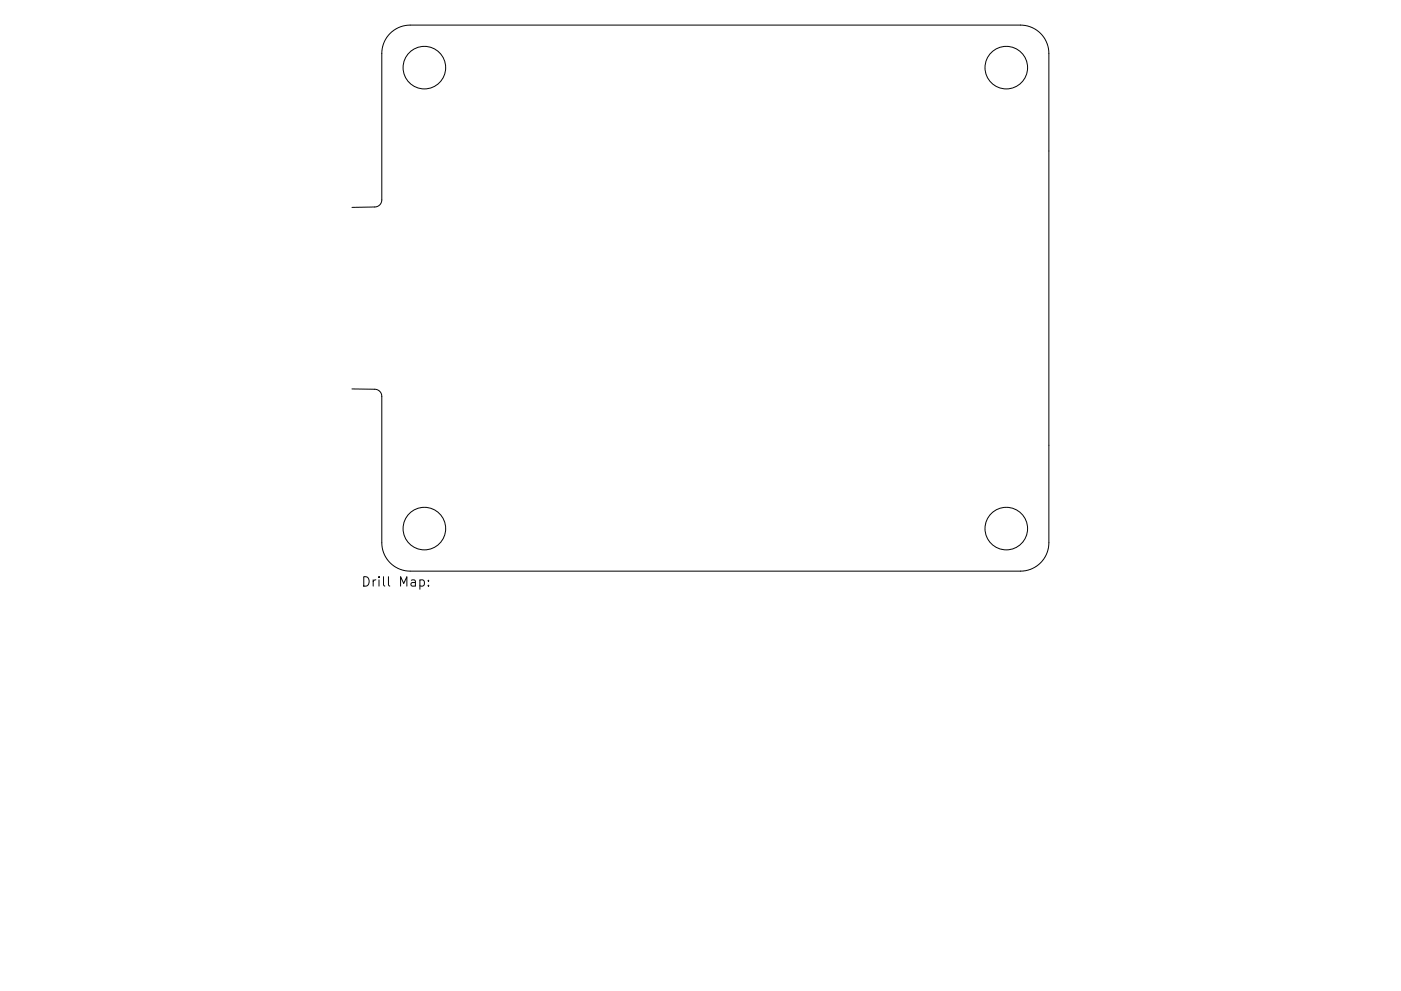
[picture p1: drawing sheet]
<svg xmlns="http://www.w3.org/2000/svg" width="297mm" height="210mm" viewBox="0 0 297 210" stroke-linecap="round" stroke-linejoin="round" font-family="sans-serif">
<defs><g id="words">
<text font-size="2.8" x="76.5" y="124.5">Drill Map:</text>
</g></defs>
<g fill="none" stroke="#000" stroke-width=".21">
<path d="M74.6 44l4.8-.1a1.5 1.5 0 0 0 1.5-1.5v-31.1a6 6 0 0 1 6.1-6h129.4a6 6 0 0 1 6 6v103.9a6 6 0 0 1-6 6h-129.4a6 6 0 0 1-6.1-6v-31.1a1.5 1.5 0 0 0-1.5-1.5l-4.8-.1M89 123.1l.6-.1 .4 .4v.6l-.2 .3h-.8M90.8 124.2v.2M90.8 123.1v.2"/>
<circle cx="90" cy="14.4" r="4.5"/>
<circle cx="213.4" cy="14.4" r="4.5"/>
<circle cx="90" cy="112.1" r="4.5"/>
<circle cx="213.4" cy="112.1" r="4.5"/>
</g>
<use href="#words"/>
</svg>
